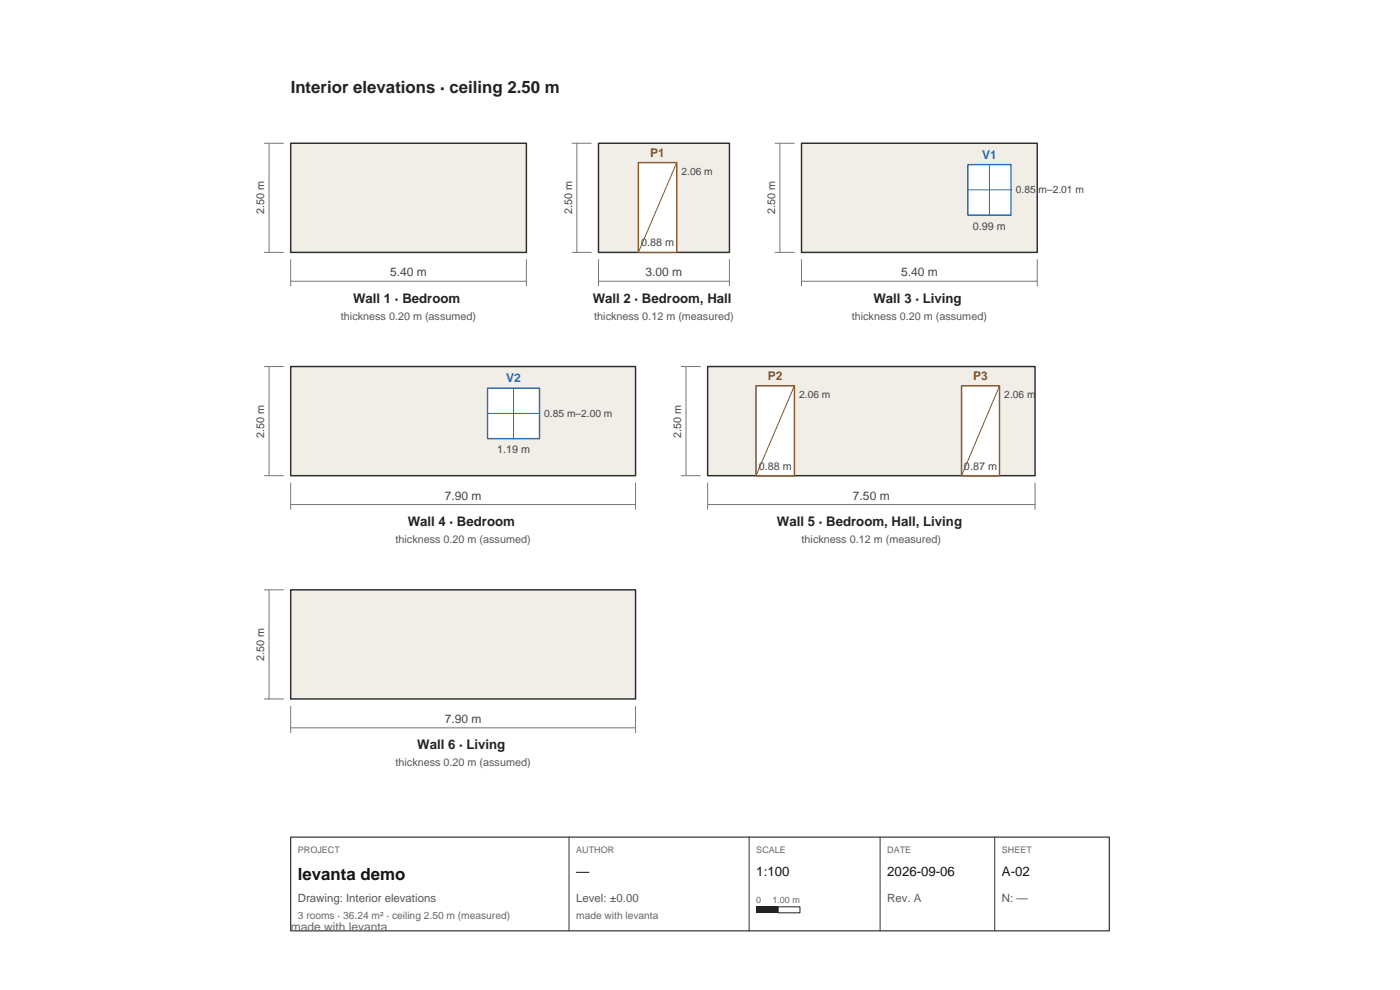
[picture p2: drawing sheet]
<svg xmlns="http://www.w3.org/2000/svg" width="297mm" height="210mm" viewBox="0 0 297 210" stroke-linecap="round" stroke-linejoin="round" font-family="sans-serif">
<defs><g id="words">
<text font-size="3.6" fill="#222" x="61.7" y="19.7">Interior elevations · ceiling 2.50 m</text>
<text font-size="3.6" fill="#111" x="63.2" y="186.7">levanta demo</text>
<g font-size="2.8" fill="#222">
<text x="74.9" y="64.2">Wall 1 · Bedroom</text>
<text x="125.7" y="64.2">Wall 2 · Bedroom, Hall</text>
<text x="185.3" y="64.2">Wall 3 · Living</text>
<text x="86.5" y="111.6">Wall 4 · Bedroom</text>
<text x="164.8" y="111.6">Wall 5 · Bedroom, Hall, Living</text>
<text x="88.5" y="159">Wall 6 · Living</text>
</g>
<g font-size="2.8" fill="#111">
<text x="122.2" y="185.7">—</text>
<text x="160.5" y="185.7">1:100</text>
<text x="188.2" y="185.7">2026-09-06</text>
<text x="212.6" y="185.7">A-02</text>
</g>
<g font-size="2.5" fill="#8a5a2b">
<text x="137.9" y="33.2">P1</text>
<text x="162.9" y="80.6">P2</text>
<text x="206.5" y="80.6">P3</text>
</g>
<g font-size="2.5" fill="#2b6cb0">
<text x="208.3" y="33.6">V1</text>
<text x="107.4" y="81.1">V2</text>
</g>
<g font-size="2.5" fill="#444">
<text x="82.8" y="58.6">5.40 m</text>
<text x="137" y="58.6">3.00 m</text>
<text x="191.1" y="58.6">5.40 m</text>
<text x="94.4" y="106">7.90 m</text>
<text x="181" y="106">7.50 m</text>
<text x="94.4" y="153.4">7.90 m</text>
</g>
<text font-size="2.5" fill="#666" x="61.7" y="197.5">made with levanta</text>
<g font-size="2.4" fill="#555">
<text x="63.2" y="191.3">Drawing: Interior elevations</text>
<text x="122.2" y="191.3">Level: ±0.00</text>
<text x="188.2" y="191.3">Rev. A</text>
<text x="212.6" y="191.3">N: —</text>
</g>
<g font-size="2.3" fill="#444">
<text x="56.1" y="45.5" transform="rotate(-90 56.1 45.5)">2.50 m</text>
<text x="121.4" y="45.5" transform="rotate(-90 121.4 45.5)">2.50 m</text>
<text x="164.4" y="45.5" transform="rotate(-90 164.4 45.5)">2.50 m</text>
<text x="136" y="52.3">0.88 m</text>
<text x="206.4" y="48.7">0.99 m</text>
<text x="56.1" y="92.8" transform="rotate(-90 56.1 92.8)">2.50 m</text>
<text x="144.5" y="92.8" transform="rotate(-90 144.5 92.8)">2.50 m</text>
<text x="105.4" y="96.1">1.19 m</text>
<text x="160.9" y="99.6">0.88 m</text>
<text x="204.5" y="99.6">0.87 m</text>
<text x="56.1" y="140.2" transform="rotate(-90 56.1 140.2)">2.50 m</text>
</g>
<g font-size="2.3" fill="#555">
<text x="72.3" y="67.8">thickness 0.20 m (assumed)</text>
<text x="126.1" y="67.8">thickness 0.12 m (measured)</text>
<text x="180.7" y="67.8">thickness 0.20 m (assumed)</text>
<text x="83.9" y="115.2">thickness 0.20 m (assumed)</text>
<text x="170.1" y="115.2">thickness 0.12 m (measured)</text>
<text x="83.9" y="162.5">thickness 0.20 m (assumed)</text>
</g>
<g font-size="2.2" fill="#444">
<text x="144.6" y="37">2.06 m</text>
<text x="215.5" y="41">0.85 m–2.01 m</text>
<text x="115.5" y="88.5">0.85 m–2.00 m</text>
<text x="169.5" y="84.4">2.06 m</text>
<text x="213.1" y="84.4">2.06 m</text>
</g>
<g font-size="2.2" fill="#666">
<text x="63.2" y="194.9">3 rooms · 36.24 m² · ceiling 2.50 m (measured)</text>
<text x="122.2" y="194.9">made with levanta</text>
</g>
<g font-size="1.9" fill="#666">
<text x="63.2" y="180.9">PROJECT</text>
<text x="122.2" y="180.9">AUTHOR</text>
<text x="160.5" y="180.9">SCALE</text>
<text x="188.2" y="180.9">DATE</text>
<text x="212.6" y="180.9">SHEET</text>
<text x="160.5" y="191.6">0</text>
<text x="163.9" y="191.6">1.00 m</text>
</g>
</g></defs>
<path d="M61.7 30.4h50v23.1h-50z" fill="#f1eee8" stroke="#2b2b2b" stroke-width=".31"/>
<path d="M56.1 30.4h4M57.1 30.4v23.1M56.1 53.5h4M61.7 55.1v5.6M61.7 59.7h50M111.7 55.1v5.6" fill="none" stroke="#777" stroke-width=".21"/>
<path d="M127 30.4h27.7v23.1h-27.7z" fill="#f1eee8" stroke="#2b2b2b" stroke-width=".31"/>
<path d="M135.4 34.5h8.2v19h-8.2z" fill="#fff" stroke="#8a5a2b" stroke-width=".31"/>
<path d="M143.6 34.5l-8.2 19" fill="none" stroke="#8a5a2b" stroke-width=".21"/>
<path d="M121.4 30.4h4M122.4 30.4v23.1M121.4 53.5h4M127 55.1v5.6M127 59.7h27.7M154.7 55.1v5.6" fill="none" stroke="#777" stroke-width=".21"/>
<path d="M170 30.4h50v23.1h-50z" fill="#f1eee8" stroke="#2b2b2b" stroke-width=".31"/>
<path d="M205.3 34.9h9.2v10.7h-9.2z" fill="#fff" stroke="#2b6cb0" stroke-width=".31"/>
<path d="M209.9 34.9v10.7M205.3 40.3h9.2" fill="none" stroke="#2b6cb0" stroke-width=".21"/>
<path d="M164.4 30.4h4.1M165.4 30.4v23.1M164.4 53.5h4.1M170 55.1v5.6M170 59.7h50M220 55.1v5.6" fill="none" stroke="#777" stroke-width=".21"/>
<path d="M61.7 77.8h73.1v23.1h-73.1z" fill="#f1eee8" stroke="#2b2b2b" stroke-width=".31"/>
<path d="M103.4 82.3h11.1v10.8h-11.1z" fill="#fff" stroke="#2b6cb0" stroke-width=".31"/>
<path d="M103.4 87.7h11.1M108.9 82.3v10.8" fill="none" stroke="#2b6cb0" stroke-width=".21"/>
<path d="M56.1 77.8h4M57.1 77.8v23.1M56.1 100.9h4M61.7 102.4v5.6M61.7 107h73.1M134.8 102.4v5.6" fill="none" stroke="#777" stroke-width=".21"/>
<path d="M150.1 77.8h69.5v23.1h-69.5z" fill="#f1eee8" stroke="#2b2b2b" stroke-width=".31"/>
<path d="M160.4 81.8h8.1v19.1h-8.1z" fill="#fff" stroke="#8a5a2b" stroke-width=".31"/>
<path d="M168.5 81.8l-8.1 19.1" fill="none" stroke="#8a5a2b" stroke-width=".21"/>
<path d="M204 81.9h8v19h-8z" fill="#fff" stroke="#8a5a2b" stroke-width=".31"/>
<path d="M212 81.9l-8 19" fill="none" stroke="#8a5a2b" stroke-width=".21"/>
<path d="M144.5 77.8h4.1M145.5 77.8v23.1M144.5 100.9h4.1M150.1 102.4v5.6M150.1 107h69.5M219.6 102.4v5.6" fill="none" stroke="#777" stroke-width=".21"/>
<path d="M61.7 125.1h73.1v23.2h-73.1z" fill="#f1eee8" stroke="#2b2b2b" stroke-width=".31"/>
<path d="M56.1 125.1h4M57.1 125.1v23.2M56.1 148.3h4M61.7 149.8v5.6M61.7 154.4h73.1M134.8 149.8v5.6" fill="none" stroke="#777" stroke-width=".21"/>
<path d="M61.7 177.6h173.6v19.9h-173.6z" fill="#fff" stroke="#333" stroke-width=".25"/>
<path d="M120.7 177.6v19.9M158.9 177.6v19.9M186.7 177.6v19.9M211 177.6v19.9" fill="none" stroke="#333" stroke-width=".21"/>
<path d="M160.5 192.4h4.6v1.2h-4.6z" fill="#222"/>
<path d="M165.1 192.4h4.6v1.2h-4.6z" fill="none" stroke="#222" stroke-width=".21"/>
<use href="#words"/>
</svg>
